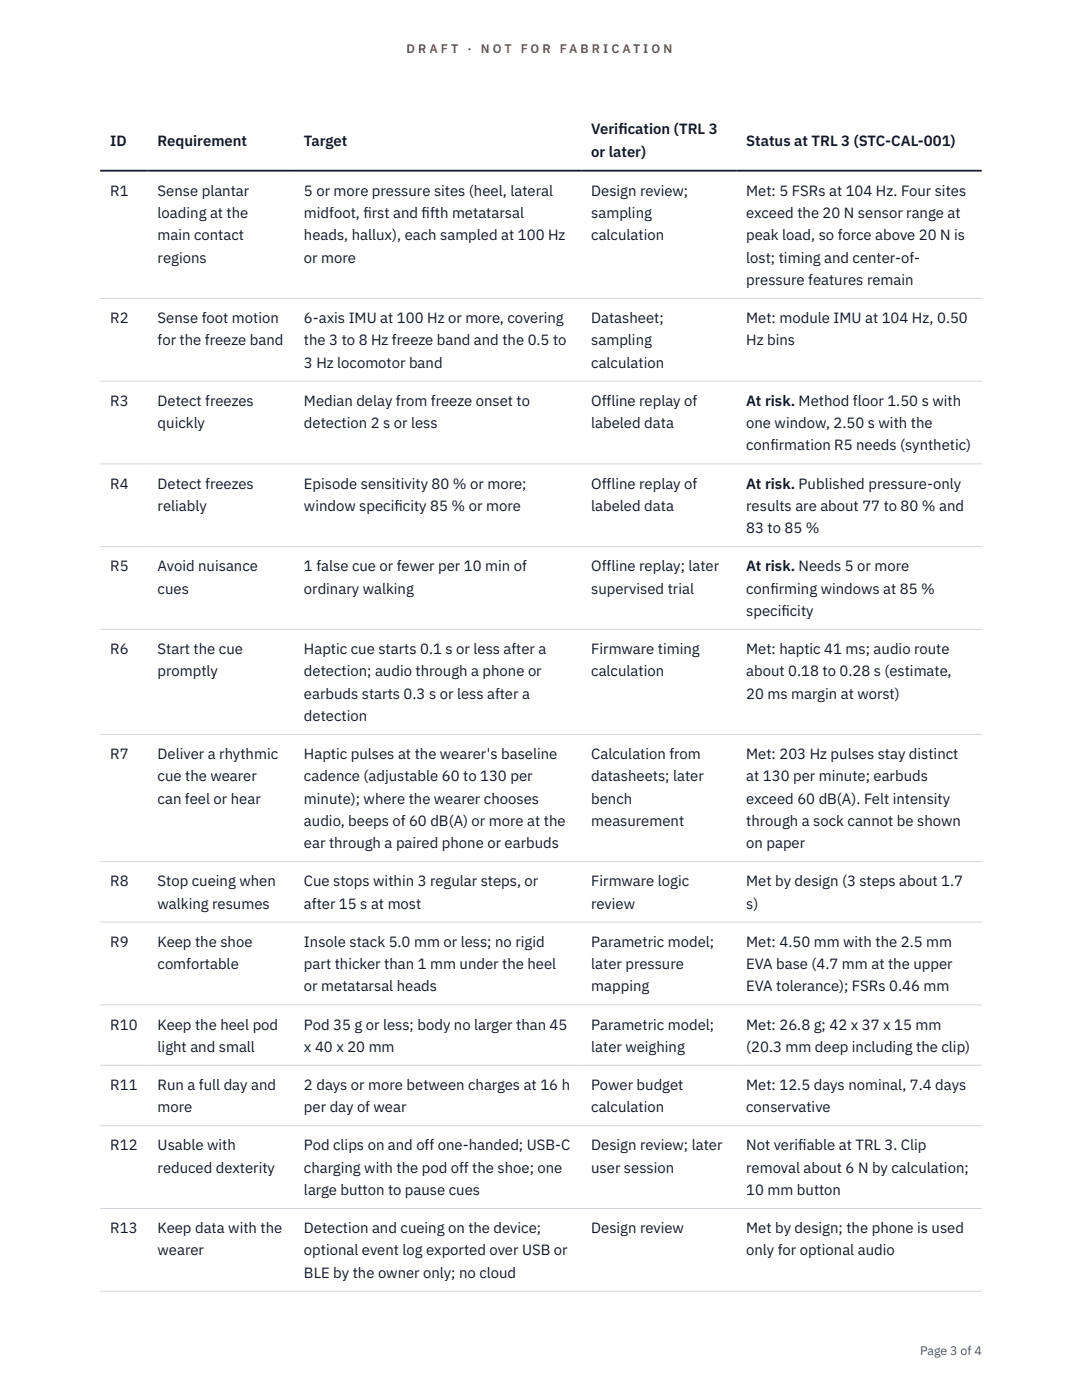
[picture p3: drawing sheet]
<svg xmlns="http://www.w3.org/2000/svg" width="216mm" height="279mm" viewBox="0 0 216 279" stroke-linecap="round" stroke-linejoin="round" font-family="sans-serif">
<defs><g id="words">
<g font-size="3" fill="#111827">
<text x="22" y="29.1">ID</text>
<text x="31.5" y="29.1">Requirement</text>
<text x="60.7" y="29.1">Target</text>
<text x="118" y="26.8">Verif</text>
<text x="123.4" y="26.8">ication (TRL 3</text>
<text x="148.9" y="29.1">Status at TRL 3 (STC-CAL-001)</text>
<text x="118" y="31.3">or later)</text>
<text x="22" y="39.1">R1</text>
<text x="31.5" y="39.1">Sense plantar</text>
<text x="60.7" y="39.1">5 or more pressure sites (heel, lateral</text>
<text x="118" y="39.1">Design review;</text>
<text x="148.9" y="39.1">Met: 5 FSRs at 104 Hz. Four sites</text>
<text x="31.5" y="43.5">loading at the</text>
<text x="31.5" y="48">main contact</text>
<text x="60.7" y="43.5">midfoot, f</text>
<text x="60.7" y="48">heads, hallux), each sampled at 100 Hz</text>
<text x="72.5" y="43.5">irst and f</text>
<text x="84.1" y="43.5">ifth metatarsal</text>
<text x="118" y="43.5">sampling</text>
<text x="118" y="48">calculation</text>
<text x="148.9" y="43.5">exceed the 20 N sensor range at</text>
<text x="148.9" y="48">peak load, so force above 20 N is</text>
<text x="31.5" y="52.4">regions</text>
<text x="60.7" y="52.4">or more</text>
<text x="148.9" y="52.4">lost; timing and center-of-</text>
<text x="148.9" y="56.9">pressure features remain</text>
<text x="22" y="64.5">R2</text>
<text x="31.5" y="64.5">Sense foot motion</text>
<text x="60.7" y="64.5">6-axis IMU at 100 Hz or more, covering</text>
<text x="118" y="64.5">Datasheet;</text>
<text x="148.9" y="64.5">Met: module IMU at 104 Hz, 0.50</text>
<text x="31.5" y="68.9">for the freeze band</text>
<text x="60.7" y="68.9">the 3 to 8 Hz freeze band and the 0.5 to</text>
<text x="118" y="68.9">sampling</text>
<text x="148.9" y="68.9">Hz bins</text>
<text x="60.7" y="73.4">3 Hz locomotor band</text>
<text x="118" y="73.4">calculation</text>
<text x="22" y="81">R3</text>
<text x="31.5" y="81">Detect freezes</text>
<text x="60.7" y="81">Median delay from freeze onset to</text>
<text x="118" y="81">Offline replay of</text>
<text x="148.9" y="81">At risk. Method floor 1.50 s with</text>
<text x="31.5" y="85.4">quickly</text>
<text x="60.7" y="85.4">detection 2 s or less</text>
<text x="118" y="85.4">labeled data</text>
<text x="148.9" y="85.4">one window, 2.50 s with the</text>
<text x="148.9" y="89.9">conf</text>
<text x="153.7" y="89.9">irmation R5 needs (synthetic)</text>
<text x="22" y="97.5">R4</text>
<text x="31.5" y="97.5">Detect freezes</text>
<text x="31.5" y="101.9">reliably</text>
<text x="60.7" y="97.5">Episode sensitivity 80 % or more;</text>
<text x="60.7" y="101.9">window specif</text>
<text x="78.7" y="101.9">icity 85 % or more</text>
<text x="118" y="97.5">Offline replay of</text>
<text x="118" y="101.9">labeled data</text>
<text x="148.9" y="97.5">At risk. Published pressure-only</text>
<text x="148.9" y="101.9">results are about 77 to 80 % and</text>
<text x="148.9" y="106.4">83 to 85 %</text>
<text x="22" y="114">R5</text>
<text x="31.5" y="114">Avoid nuisance</text>
<text x="31.5" y="118.5">cues</text>
<text x="60.7" y="114">1 false cue or fewer per 10 min of</text>
<text x="60.7" y="118.5">ordinary walking</text>
<text x="118" y="114">Offline replay; later</text>
<text x="118" y="118.5">supervised trial</text>
<text x="148.9" y="114">At risk. Needs 5 or more</text>
<text x="148.9" y="118.5">conf</text>
<text x="153.7" y="118.5">irming windows at 85 %</text>
<text x="148.9" y="122.9">specif</text>
<text x="155.9" y="122.9">icity</text>
<text x="22" y="130.5">R6</text>
<text x="31.5" y="130.5">Start the cue</text>
<text x="60.7" y="130.5">Haptic cue starts 0.1 s or less after a</text>
<text x="118" y="130.5">Firmware timing</text>
<text x="148.9" y="130.5">Met: haptic 41 ms; audio route</text>
<text x="31.5" y="135">promptly</text>
<text x="60.7" y="135">detection; audio through a phone or</text>
<text x="118" y="135">calculation</text>
<text x="148.9" y="135">about 0.18 to 0.28 s (estimate,</text>
<text x="60.7" y="139.4">earbuds starts 0.3 s or less after a</text>
<text x="60.7" y="143.9">detection</text>
<text x="148.9" y="139.4">20 ms margin at worst)</text>
<text x="22" y="151.5">R7</text>
<text x="31.5" y="151.5">Deliver a rhythmic</text>
<text x="31.5" y="155.9">cue the wearer</text>
<text x="60.7" y="151.5">Haptic pulses at the wearer's baseline</text>
<text x="60.7" y="155.9">cadence (adjustable 60 to 130 per</text>
<text x="118" y="151.5">Calculation from</text>
<text x="118" y="155.9">datasheets; later</text>
<text x="148.9" y="151.5">Met: 203 Hz pulses stay distinct</text>
<text x="148.9" y="155.9">at 130 per minute; earbuds</text>
<text x="31.5" y="160.4">can feel or hear</text>
<text x="60.7" y="160.4">minute); where the wearer chooses</text>
<text x="118" y="160.4">bench</text>
<text x="148.9" y="160.4">exceed 60 dB(A). Felt intensity</text>
<text x="60.7" y="164.8">audio, beeps of 60 dB(A) or more at the</text>
<text x="118" y="164.8">measurement</text>
<text x="148.9" y="164.8">through a sock cannot be shown</text>
<text x="60.7" y="169.3">ear through a paired phone or earbuds</text>
<text x="148.9" y="169.3">on paper</text>
<text x="22" y="176.9">R8</text>
<text x="31.5" y="176.9">Stop cueing when</text>
<text x="60.7" y="176.9">Cue stops within 3 regular steps, or</text>
<text x="118" y="176.9">Firmware logic</text>
<text x="148.9" y="176.9">Met by design (3 steps about 1.7</text>
<text x="31.5" y="181.3">walking resumes</text>
<text x="60.7" y="181.3">after 15 s at most</text>
<text x="118" y="181.3">review</text>
<text x="148.9" y="181.3">s)</text>
<text x="22" y="188.9">R9</text>
<text x="31.5" y="188.9">Keep the shoe</text>
<text x="60.7" y="188.9">Insole stack 5.0 mm or less; no rigid</text>
<text x="118" y="188.9">Parametric model;</text>
<text x="148.9" y="188.9">Met: 4.50 mm with the 2.5 mm</text>
<text x="31.5" y="193.4">comfortable</text>
<text x="60.7" y="193.4">part thicker than 1 mm under the heel</text>
<text x="60.7" y="197.8">or metatarsal heads</text>
<text x="118" y="193.4">later pressure</text>
<text x="118" y="197.8">mapping</text>
<text x="148.9" y="193.4">EVA base (4.7 mm at the upper</text>
<text x="148.9" y="197.8">EVA tolerance); FSRs 0.46 mm</text>
<text x="22" y="205.5">R10</text>
<text x="31.5" y="205.5">Keep the heel pod</text>
<text x="31.5" y="209.9">light and small</text>
<text x="60.7" y="205.5">Pod 35 g or less; body no larger than 45</text>
<text x="60.7" y="209.9">x 40 x 20 mm</text>
<text x="118" y="205.5">Parametric model;</text>
<text x="118" y="209.9">later weighing</text>
<text x="148.9" y="205.5">Met: 26.8 g; 42 x 37 x 15 mm</text>
<text x="148.9" y="209.9">(20.3 mm deep including the clip)</text>
<text x="22" y="217.5">R11</text>
<text x="31.5" y="217.5">Run a full day and</text>
<text x="31.5" y="222">more</text>
<text x="60.7" y="217.5">2 days or more between charges at 16 h</text>
<text x="60.7" y="222">per day of wear</text>
<text x="118" y="217.5">Power budget</text>
<text x="118" y="222">calculation</text>
<text x="148.9" y="217.5">Met: 12.5 days nominal, 7.4 days</text>
<text x="148.9" y="222">conservative</text>
<text x="22" y="229.6">R12</text>
<text x="31.5" y="229.6">Usable with</text>
<text x="60.7" y="229.6">Pod clips on and off one-handed; USB-C</text>
<text x="118" y="229.6">Design review; later</text>
<text x="148.9" y="229.6">Not verif</text>
<text x="159.3" y="229.6">iable at TRL 3. Clip</text>
<text x="31.5" y="234">reduced dexterity</text>
<text x="60.7" y="234">charging with the pod off the shoe; one</text>
<text x="60.7" y="238.5">large button to pause cues</text>
<text x="118" y="234">user session</text>
<text x="148.9" y="234">removal about 6 N by calculation;</text>
<text x="148.9" y="238.5">10 mm button</text>
<text x="22" y="246.1">R13</text>
<text x="31.5" y="246.1">Keep data with the</text>
<text x="31.5" y="250.5">wearer</text>
<text x="60.7" y="246.1">Detection and cueing on the device;</text>
<text x="60.7" y="250.5">optional event log exported over USB or</text>
<text x="118" y="246.1">Design review</text>
<text x="148.9" y="246.1">Met by design; the phone is used</text>
<text x="148.9" y="250.5">only for optional audio</text>
<text x="60.7" y="255">BLE by the owner only; no cloud</text>
</g>
<g font-size="2.5" fill="#b45309">
<text x="81.1" y="10.5">D R A F T</text>
<text x="93.3" y="10.5">·</text>
<text x="95.9" y="10.5">N O T</text>
<text x="103.9" y="10.5">F O R</text>
<text x="111.7" y="10.5">F A B R I C A T I O N</text>
</g>
<text font-size="2.5" fill="#4b5563" x="183.6" y="270.3">Page 3 of 4</text>
</g></defs>
<g fill="none" stroke="#d1d5db" stroke-width=".2">
<path d="M20 59.6h175.9M20 76.1h175.9M20 92.6h175.9M20 109.1h175.9M20 125.6h175.9M20 146.6h175.9M20 172h175.9M20 184h175.9M20 200.5h175.9M20 212.6h175.9M20 224.7h175.9M20 241.2h175.9"/>
<path d="M20 257.7h175.9"/>
</g>
<path d="M20 34.1h175.9" fill="none" stroke="#111827" stroke-width=".35"/>
<use href="#words"/>
</svg>
